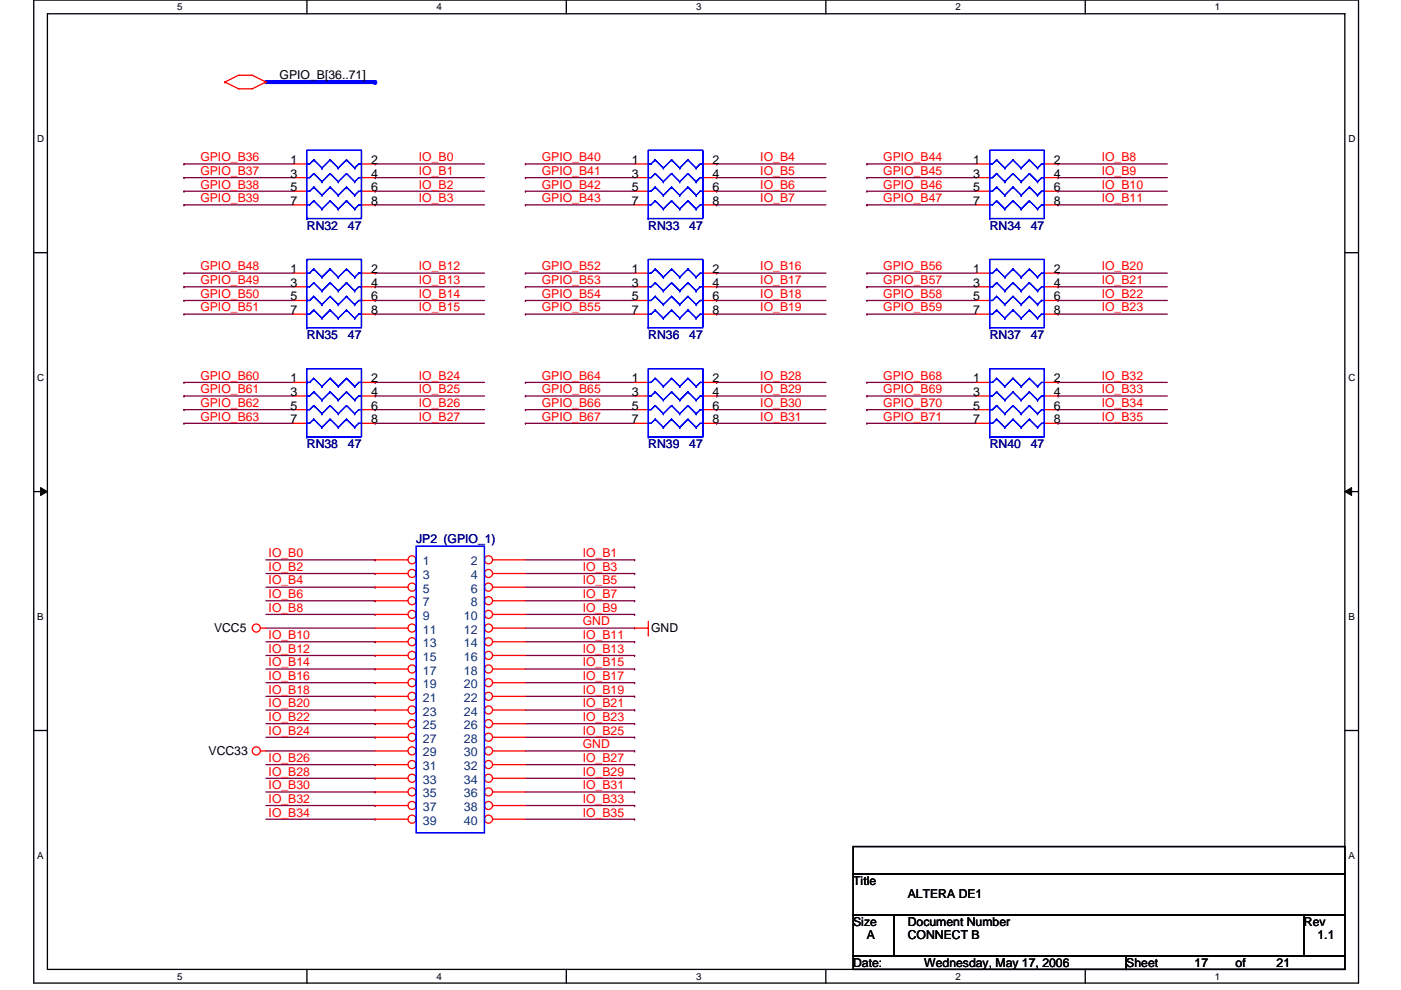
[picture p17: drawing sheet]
<svg xmlns="http://www.w3.org/2000/svg" width="297mm" height="210mm" viewBox="0 0 297 210" stroke-linecap="round" stroke-linejoin="round" font-family="sans-serif">
<defs><g id="words">
<g font-size="2.6">
<text x="59.3" y="16.8">GPIO_B[36..71]</text>
<text x="61.6" y="34.8">1</text>
<text x="78.7" y="34.8">2</text>
<text x="134" y="34.8">1</text>
<text x="151.1" y="34.8">2</text>
<text x="206.4" y="34.8">1</text>
<text x="223.5" y="34.8">2</text>
<text x="61.6" y="37.7">3</text>
<text x="61.6" y="40.5">5</text>
<text x="78.7" y="40.5">6</text>
<text x="78.7" y="37.7">4</text>
<text x="134" y="37.7">3</text>
<text x="134" y="40.5">5</text>
<text x="151.1" y="40.5">6</text>
<text x="151.1" y="37.7">4</text>
<text x="206.4" y="37.7">3</text>
<text x="206.4" y="40.5">5</text>
<text x="223.5" y="40.5">6</text>
<text x="223.5" y="37.7">4</text>
<text x="61.6" y="43.4">7</text>
<text x="78.7" y="43.4">8</text>
<text x="134" y="43.4">7</text>
<text x="151.1" y="43.4">8</text>
<text x="206.4" y="43.4">7</text>
<text x="223.5" y="43.4">8</text>
<text x="61.6" y="57.9">1</text>
<text x="78.7" y="57.9">2</text>
<text x="134" y="57.9">1</text>
<text x="151.1" y="57.9">2</text>
<text x="206.4" y="57.9">1</text>
<text x="223.5" y="57.9">2</text>
<text x="61.6" y="60.8">3</text>
<text x="61.6" y="63.7">5</text>
<text x="78.7" y="63.7">6</text>
<text x="78.7" y="60.8">4</text>
<text x="134" y="60.8">3</text>
<text x="134" y="63.7">5</text>
<text x="151.1" y="63.7">6</text>
<text x="151.1" y="60.8">4</text>
<text x="206.4" y="60.8">3</text>
<text x="206.4" y="63.7">5</text>
<text x="223.5" y="63.7">6</text>
<text x="223.5" y="60.8">4</text>
<text x="61.6" y="66.6">7</text>
<text x="78.7" y="66.6">8</text>
<text x="134" y="66.6">7</text>
<text x="151.1" y="66.6">8</text>
<text x="206.4" y="66.6">7</text>
<text x="223.5" y="66.6">8</text>
<text x="61.6" y="81.1">1</text>
<text x="61.6" y="84">3</text>
<text x="78.7" y="84">4</text>
<text x="78.7" y="81.1">2</text>
<text x="134" y="81.1">1</text>
<text x="134" y="84">3</text>
<text x="151.1" y="84">4</text>
<text x="151.1" y="81.1">2</text>
<text x="206.4" y="81.1">1</text>
<text x="206.4" y="84">3</text>
<text x="223.5" y="84">4</text>
<text x="223.5" y="81.1">2</text>
<text x="61.6" y="86.9">5</text>
<text x="61.6" y="89.8">7</text>
<text x="78.7" y="89.8">8</text>
<text x="78.7" y="86.9">6</text>
<text x="134" y="86.9">5</text>
<text x="134" y="89.8">7</text>
<text x="151.1" y="89.8">8</text>
<text x="151.1" y="86.9">6</text>
<text x="206.4" y="86.9">5</text>
<text x="206.4" y="89.8">7</text>
<text x="223.5" y="89.8">8</text>
<text x="223.5" y="86.9">6</text>
<text x="45.4" y="134.1">VCC5</text>
<text x="138" y="134.1">GND</text>
<text x="44.2" y="160.2">VCC33</text>
<text x="180.9" y="187.7">Title</text>
<text x="192.5" y="190.6">ALTERA DE1</text>
<text x="180.9" y="196.4">Size</text>
<text x="192.5" y="196.4">Document Number</text>
<text x="276.5" y="196.4">Rev</text>
<text x="183.8" y="199.3">A</text>
<text x="192.5" y="199.3">CONNECT B</text>
<text x="279.3" y="199.3">1.1</text>
<text x="180.9" y="205">Date:</text>
<text x="196" y="205">Wednesday, May 17, 2006</text>
<text x="238.8" y="205">Sheet</text>
<text x="253.3" y="205">17</text>
<text x="262" y="205">of</text>
<text x="270.7" y="205">21</text>
</g>
<g font-size="2.6" fill="#f00">
<text x="42.5" y="34.2">GPIO_B36</text>
<text x="88.8" y="34.2">IO_B0</text>
<text x="114.9" y="34.2">GPIO_B40</text>
<text x="161.2" y="34.2">IO_B4</text>
<text x="187.3" y="34.2">GPIO_B44</text>
<text x="233.6" y="34.2">IO_B8</text>
<text x="42.5" y="40">GPIO_B38</text>
<text x="42.5" y="37.1">GPIO_B37</text>
<text x="88.8" y="37.1">IO_B1</text>
<text x="88.8" y="40">IO_B2</text>
<text x="114.9" y="37.1">GPIO_B41</text>
<text x="114.9" y="40">GPIO_B42</text>
<text x="161.2" y="40">IO_B6</text>
<text x="161.2" y="37.1">IO_B5</text>
<text x="187.3" y="37.1">GPIO_B45</text>
<text x="187.3" y="40">GPIO_B46</text>
<text x="233.6" y="37.1">IO_B9</text>
<text x="233.6" y="40">IO_B10</text>
<text x="42.5" y="42.9">GPIO_B39</text>
<text x="88.8" y="42.9">IO_B3</text>
<text x="114.9" y="42.9">GPIO_B43</text>
<text x="161.2" y="42.9">IO_B7</text>
<text x="187.3" y="42.9">GPIO_B47</text>
<text x="233.6" y="42.9">IO_B11</text>
<text x="42.5" y="57.4">GPIO_B48</text>
<text x="88.8" y="57.4">IO_B12</text>
<text x="114.9" y="57.4">GPIO_B52</text>
<text x="161.2" y="57.4">IO_B16</text>
<text x="187.3" y="57.4">GPIO_B56</text>
<text x="233.6" y="57.4">IO_B20</text>
<text x="42.5" y="60.3">GPIO_B49</text>
<text x="42.5" y="63.2">GPIO_B50</text>
<text x="88.8" y="63.2">IO_B14</text>
<text x="88.8" y="60.3">IO_B13</text>
<text x="114.9" y="60.3">GPIO_B53</text>
<text x="114.9" y="63.2">GPIO_B54</text>
<text x="161.2" y="63.2">IO_B18</text>
<text x="161.2" y="60.3">IO_B17</text>
<text x="187.3" y="63.2">GPIO_B58</text>
<text x="187.3" y="60.3">GPIO_B57</text>
<text x="233.6" y="63.2">IO_B22</text>
<text x="233.6" y="60.3">IO_B21</text>
<text x="42.5" y="66.1">GPIO_B51</text>
<text x="88.8" y="66.1">IO_B15</text>
<text x="114.9" y="66.1">GPIO_B55</text>
<text x="161.2" y="66.1">IO_B19</text>
<text x="187.3" y="66.1">GPIO_B59</text>
<text x="233.6" y="66.1">IO_B23</text>
<text x="42.5" y="80.5">GPIO_B60</text>
<text x="42.5" y="83.4">GPIO_B61</text>
<text x="88.8" y="80.5">IO_B24</text>
<text x="88.8" y="83.4">IO_B25</text>
<text x="114.9" y="80.5">GPIO_B64</text>
<text x="114.9" y="83.4">GPIO_B65</text>
<text x="161.2" y="80.5">IO_B28</text>
<text x="161.2" y="83.4">IO_B29</text>
<text x="187.3" y="83.4">GPIO_B69</text>
<text x="187.3" y="80.5">GPIO_B68</text>
<text x="233.6" y="80.5">IO_B32</text>
<text x="233.6" y="83.4">IO_B33</text>
<text x="42.5" y="89.2">GPIO_B63</text>
<text x="42.5" y="86.3">GPIO_B62</text>
<text x="88.8" y="89.2">IO_B27</text>
<text x="88.8" y="86.3">IO_B26</text>
<text x="114.9" y="89.2">GPIO_B67</text>
<text x="114.9" y="86.3">GPIO_B66</text>
<text x="161.2" y="89.2">IO_B31</text>
<text x="161.2" y="86.3">IO_B30</text>
<text x="187.3" y="89.2">GPIO_B71</text>
<text x="187.3" y="86.3">GPIO_B70</text>
<text x="233.6" y="89.2">IO_B35</text>
<text x="233.6" y="86.3">IO_B34</text>
<text x="57" y="118.2">IO_B0</text>
<text x="123.5" y="118.2">IO_B1</text>
<text x="57" y="121.1">IO_B2</text>
<text x="57" y="124">IO_B4</text>
<text x="123.5" y="124">IO_B5</text>
<text x="123.5" y="121.1">IO_B3</text>
<text x="57" y="129.8">IO_B8</text>
<text x="57" y="126.9">IO_B6</text>
<text x="123.5" y="126.9">IO_B7</text>
<text x="123.5" y="129.8">IO_B9</text>
<text x="57" y="135.6">IO_B10</text>
<text x="123.5" y="135.6">IO_B11</text>
<text x="123.5" y="132.7">GND</text>
<text x="57" y="138.5">IO_B12</text>
<text x="57" y="141.3">IO_B14</text>
<text x="123.5" y="141.3">IO_B15</text>
<text x="123.5" y="138.5">IO_B13</text>
<text x="57" y="144.2">IO_B16</text>
<text x="57" y="147.1">IO_B18</text>
<text x="123.5" y="147.1">IO_B19</text>
<text x="123.5" y="144.2">IO_B17</text>
<text x="57" y="155.8">IO_B24</text>
<text x="57" y="152.9">IO_B22</text>
<text x="57" y="150">IO_B20</text>
<text x="123.5" y="152.9">IO_B23</text>
<text x="123.5" y="150">IO_B21</text>
<text x="123.5" y="155.8">IO_B25</text>
<text x="57" y="161.6">IO_B26</text>
<text x="123.5" y="158.7">GND</text>
<text x="123.5" y="161.6">IO_B27</text>
<text x="57" y="167.4">IO_B30</text>
<text x="57" y="164.5">IO_B28</text>
<text x="123.5" y="164.5">IO_B29</text>
<text x="123.5" y="167.4">IO_B31</text>
<text x="57" y="170.3">IO_B32</text>
<text x="57" y="173.2">IO_B34</text>
<text x="123.5" y="173.2">IO_B35</text>
<text x="123.5" y="170.3">IO_B33</text>
</g>
<g font-size="2.6" fill="#000080">
<text x="65.1" y="48.7">RN32</text>
<text x="73.8" y="48.7">47</text>
<text x="137.5" y="48.7">RN33</text>
<text x="146.2" y="48.7">47</text>
<text x="209.8" y="48.7">RN34</text>
<text x="218.5" y="48.7">47</text>
<text x="65.1" y="71.8">RN35</text>
<text x="73.8" y="71.8">47</text>
<text x="137.5" y="71.8">RN36</text>
<text x="146.2" y="71.8">47</text>
<text x="209.8" y="71.8">RN37</text>
<text x="218.5" y="71.8">47</text>
<text x="65.1" y="95">RN38</text>
<text x="73.8" y="95">47</text>
<text x="137.5" y="95">RN39</text>
<text x="146.2" y="95">47</text>
<text x="209.8" y="95">RN40</text>
<text x="218.5" y="95">47</text>
<text x="88.2" y="115.3">JP2 (GPIO_1)</text>
</g>
<g font-size="2.6" fill="#004080">
<text x="89.7" y="119.9">1</text>
<text x="99.8" y="119.9">2</text>
<text x="89.7" y="122.8">3</text>
<text x="89.7" y="125.7">5</text>
<text x="99.8" y="122.8">4</text>
<text x="99.8" y="125.7">6</text>
<text x="89.7" y="128.6">7</text>
<text x="89.7" y="131.5">9</text>
<text x="98.4" y="131.5">10</text>
<text x="99.8" y="128.6">8</text>
<text x="89.7" y="134.4">11</text>
<text x="89.7" y="137.3">13</text>
<text x="98.4" y="134.4">12</text>
<text x="98.4" y="137.3">14</text>
<text x="89.7" y="140.2">15</text>
<text x="89.7" y="143.1">17</text>
<text x="98.4" y="140.2">16</text>
<text x="98.4" y="143.1">18</text>
<text x="89.7" y="146">19</text>
<text x="89.7" y="148.9">21</text>
<text x="98.4" y="146">20</text>
<text x="98.4" y="148.9">22</text>
<text x="89.7" y="151.8">23</text>
<text x="89.7" y="154.7">25</text>
<text x="98.4" y="151.8">24</text>
<text x="98.4" y="154.7">26</text>
<text x="89.7" y="157.5">27</text>
<text x="89.7" y="160.4">29</text>
<text x="98.4" y="157.5">28</text>
<text x="98.4" y="160.4">30</text>
<text x="89.7" y="163.3">31</text>
<text x="89.7" y="166.2">33</text>
<text x="98.4" y="163.3">32</text>
<text x="98.4" y="166.2">34</text>
<text x="89.7" y="169.1">35</text>
<text x="89.7" y="172">37</text>
<text x="98.4" y="169.1">36</text>
<text x="98.4" y="172">38</text>
<text x="89.7" y="174.9">39</text>
<text x="98.4" y="174.9">40</text>
</g>
<g font-size="2.1">
<text x="37.5" y="2.2">5</text>
<text x="92.6" y="2.2">4</text>
<text x="147.6" y="2.2">3</text>
<text x="202.6" y="2.2">2</text>
<text x="257.6" y="2.2">1</text>
<text x="7.9" y="30.1">D</text>
<text x="285.9" y="30.1">D</text>
<text x="7.9" y="80.8">C</text>
<text x="285.9" y="80.8">C</text>
<text x="7.9" y="131.4">B</text>
<text x="285.9" y="131.4">B</text>
<text x="7.9" y="182.1">A</text>
<text x="285.9" y="182.1">A</text>
<text x="37.5" y="207.8">5</text>
<text x="92.6" y="207.8">4</text>
<text x="147.6" y="207.8">3</text>
<text x="202.6" y="207.8">2</text>
<text x="257.6" y="207.8">1</text>
</g>
</g></defs>
<path d="M7.2 0h280.8v208.5h-280.8zM10.1 2.9h275v202.7h-275z" fill="none" stroke="#000" stroke-width=".28"/>
<g fill="#fff">
<path d="M37.5 .3h1.2v2.3h-1.2z"/>
<path d="M37.5 205.9h1.2v2.3h-1.2z"/>
</g>
<path d="M65.1 0v2.9M65.1 205.6v2.9" fill="none" stroke="#000" stroke-width=".28"/>
<g fill="#fff">
<path d="M92.6 .3h1.1v2.3h-1.1z"/>
<path d="M92.6 205.9h1.1v2.3h-1.1z"/>
</g>
<path d="M120.1 0v2.9M120.1 205.6v2.9" fill="none" stroke="#000" stroke-width=".28"/>
<g fill="#fff">
<path d="M147.6 .3h1.1v2.3h-1.1z"/>
<path d="M147.6 205.9h1.1v2.3h-1.1z"/>
</g>
<path d="M175.1 0v2.9M175.1 205.6v2.9" fill="none" stroke="#000" stroke-width=".28"/>
<g fill="#fff">
<path d="M202.6 .3h1.1v2.3h-1.1z"/>
<path d="M202.6 205.9h1.1v2.3h-1.1z"/>
</g>
<path d="M230.1 0v2.9M230.1 205.6v2.9" fill="none" stroke="#000" stroke-width=".28"/>
<g fill="#fff">
<path d="M257.6 .3h1.2v2.3h-1.2z"/>
<path d="M257.6 205.9h1.2v2.3h-1.2z"/>
<path d="M7.9 28.3h1.5v2.3h-1.5z"/>
<path d="M285.9 28.3h1.5v2.3h-1.5z"/>
<path d="M7.9 78.9h1.5v2.3h-1.5z"/>
<path d="M285.9 78.9h1.5v2.3h-1.5z"/>
</g>
<path d="M7.2 53.6h2.9M285.1 53.6h2.9" fill="none" stroke="#000" stroke-width=".28"/>
<g fill="#fff">
<path d="M7.9 129.6h1.4v2.3h-1.4z"/>
<path d="M285.9 129.6h1.3v2.3h-1.3z"/>
</g>
<path d="M7.2 104.3h2.9M285.1 104.3h2.9" fill="none" stroke="#000" stroke-width=".28"/>
<path d="M8.6 103.4l1.5 .9-1.5 .8zM285.1 104.3l1.5-.9v1.7z" fill="#000" stroke="#000" stroke-width=".21"/>
<g fill="#fff">
<path d="M7.9 180.3h1.4v2.3h-1.4z"/>
<path d="M285.9 180.3h1.4v2.3h-1.4z"/>
</g>
<path d="M7.2 154.9h2.9M285.1 154.9h2.9M180.9 179.6h104.2v5.7h-104.2zM180.9 185.3h104.2v8.7h-104.2zM180.9 194h8.7v8.7h-8.7zM189.6 194h86.9v8.7h-86.9zM276.5 194h8.6v8.7h-8.6zM180.9 202.7h57.9v2.9h-57.9zM238.8 202.7h46.3v2.9h-46.3z" fill="none" stroke="#000" stroke-width=".28"/>
<path d="M56.4 17.4h23.1M79.5 17.4h.1" fill="none" stroke="#00f" stroke-width=".87"/>
<g fill="none" stroke="#800040" stroke-width=".28">
<path d="M39 37.7h.1M39 34.8h.1M39 37.7h23.2M39 34.8h23.2M79.5 37.7h.1M79.5 34.8h.1M79.5 37.7h23.2M79.5 34.8h23.2M111.4 34.8h.1M111.4 37.7h.1M111.4 37.7h23.2M111.4 34.8h23.2"/>
<path d="M151.9 34.8h.1M151.9 37.7h.1M151.9 37.7h23.2M151.9 34.8h23.2M183.8 37.7h.1M183.8 34.8h.1M183.8 37.7h23.1M183.8 34.8h23.1M224.3 37.7h.1M224.3 34.8h.1M224.3 37.7h23.2M224.3 34.8h23.2"/>
<path d="M39 57.9h.1M39 43.5h.1M39 40.6h.1M39 43.5h23.2M39 40.6h23.2M39 57.9h23.2M79.5 57.9h.1M79.5 40.6h.1M79.5 43.5h.1M79.5 43.5h23.2M79.5 40.6h23.2M79.5 57.9h23.2"/>
<path d="M111.4 57.9h.1M111.4 43.5h.1M111.4 40.6h.1M111.4 43.5h23.2M111.4 40.6h23.2M111.4 57.9h23.2M151.9 57.9h.1M151.9 40.6h.1M151.9 43.5h.1M151.9 43.5h23.2M151.9 40.6h23.2M151.9 57.9h23.2"/>
<path d="M183.8 43.5h.1M183.8 40.6h.1M183.8 57.9h.1M183.8 43.5h23.1M183.8 40.6h23.1M183.8 57.9h23.1M224.3 43.5h.1M224.3 40.6h.1M224.3 57.9h.1M224.3 43.5h23.2M224.3 40.6h23.2M224.3 57.9h23.2"/>
<path d="M39 60.8h.1M39 63.7h.1M39 66.6h.1M39 63.7h23.2M39 60.8h23.2M39 66.6h23.2M79.5 63.7h.1M79.5 66.6h.1M79.5 60.8h.1M79.5 63.7h23.2M79.5 60.8h23.2M79.5 66.6h23.2"/>
<path d="M111.4 60.8h.1M111.4 63.7h.1M111.4 66.6h.1M111.4 63.7h23.2M111.4 60.8h23.2M111.4 66.6h23.2M151.9 66.6h.1M151.9 63.7h.1M151.9 60.8h.1M151.9 63.7h23.2M151.9 60.8h23.2M151.9 66.6h23.2"/>
<path d="M183.8 63.7h.1M183.8 60.8h.1M183.8 66.6h.1M183.8 63.7h23.1M183.8 60.8h23.1M183.8 66.6h23.1M224.3 63.7h.1M224.3 66.6h.1M224.3 60.8h.1M224.3 63.7h23.2M224.3 60.8h23.2M224.3 66.6h23.2"/>
<path d="M39 89.8h.1M39 81.1h.1M39 84h.1M39 86.9h.1M39 81.1h23.2M39 89.8h23.2M39 86.9h23.2M39 84h23.2M79.5 89.8h.1M79.5 86.9h.1M79.5 81.1h.1M79.5 84h.1"/>
<path d="M79.5 81.1h23.2M79.5 89.8h23.2M79.5 86.9h23.2M79.5 84h23.2M111.4 89.8h.1M111.4 86.9h.1M111.4 81.1h.1M111.4 84h.1M111.4 81.1h23.2M111.4 89.8h23.2M111.4 86.9h23.2M111.4 84h23.2"/>
<path d="M151.9 81.1h.1M151.9 89.8h.1M151.9 86.9h.1M151.9 84h.1M151.9 81.1h23.2M151.9 89.8h23.2M151.9 86.9h23.2M151.9 84h23.2M183.8 84h.1M183.8 81.1h.1M183.8 89.8h.1M183.8 86.9h.1"/>
<path d="M183.8 81.1h23.1M183.8 89.8h23.1M183.8 86.9h23.1M183.8 84h23.1M224.3 89.8h.1M224.3 81.1h.1M224.3 84h.1M224.3 86.9h.1M224.3 81.1h23.2M224.3 89.8h23.2M224.3 86.9h23.2M224.3 84h23.2"/>
<path d="M56.4 118.7h23.1M79.5 118.7h.1M111.4 118.7h23.2M134.6 118.7h.1M56.4 133.2h23.1M56.4 130.3h23.1M56.4 139h23.1M56.4 136.1h23.1M56.4 121.6h23.1M56.4 124.5h23.1M56.4 127.4h23.1M79.5 130.3h.1"/>
<path d="M79.5 139h.1M79.5 136.1h.1M79.5 121.6h.1M79.5 124.5h.1M79.5 127.4h.1M111.4 130.3h23.2M111.4 139h23.2M111.4 136.1h23.2M111.4 121.6h23.2M111.4 124.5h23.2M111.4 127.4h23.2M111.4 133.2h23.2"/>
<path d="M134.6 127.4h.1M134.6 124.5h.1M134.6 136.1h.1M134.6 139h.1M134.6 133.2h.1M134.6 130.3h.1M134.6 121.6h.1M56.4 159.3h23.1M56.4 156.4h23.1M56.4 153.5h23.1M56.4 150.6h23.1M56.4 144.8h23.1"/>
<path d="M56.4 147.7h23.1M56.4 141.9h23.1M79.5 156.4h.1M79.5 153.5h.1M79.5 150.6h.1M79.5 144.8h.1M79.5 147.7h.1M79.5 141.9h.1M111.4 156.4h23.2M111.4 153.5h23.2M111.4 150.6h23.2M111.4 144.8h23.2"/>
<path d="M111.4 147.7h23.2M111.4 141.9h23.2M111.4 159.3h23.2M134.6 141.9h.1M134.6 147.7h.1M134.6 153.5h.1M134.6 150.6h.1M134.6 159.3h.1M134.6 156.4h.1M134.6 144.8h.1M56.4 162.2h23.1M56.4 168h23.1"/>
<path d="M56.4 170.9h23.1M56.4 173.8h23.1M56.4 165.1h23.1M79.5 162.2h.1M79.5 168h.1M79.5 170.9h.1M79.5 173.8h.1M79.5 165.1h.1M111.4 162.2h23.2M111.4 168h23.2M111.4 170.9h23.2M111.4 173.8h23.2"/>
<path d="M111.4 165.1h23.2M134.6 165.1h.1M134.6 173.8h.1M134.6 170.9h.1M134.6 168h.1M134.6 162.2h.1"/>
</g>
<g fill="none" stroke="#f00" stroke-width=".28">
<path d="M47.7 17.4l2.9-1.4h2.9l2.9 1.4M47.7 17.4l2.9 1.4h2.9l2.9-1.4M47.7 17.4h.1M56.4 17.4h.1M62.2 34.8h2.9M62.2 37.7h2.9M76.6 34.8h2.9M76.6 37.7h2.9M206.9 34.8h2.9M206.9 37.7h2.9M221.4 34.8h2.9M221.4 37.7h2.9"/>
<path d="M62.2 40.6h2.9M62.2 43.5h2.9M76.6 40.6h2.9M76.6 43.5h2.9M134.6 57.9h2.9M149 57.9h2.9M206.9 40.6h2.9M206.9 43.5h2.9M206.9 57.9h2.9M221.4 40.6h2.9M221.4 43.5h2.9M221.4 57.9h2.9"/>
<path d="M134.6 60.8h2.9M134.6 63.7h2.9M134.6 66.6h2.9M149 60.8h2.9M149 63.7h2.9M149 66.6h2.9M206.9 60.8h2.9M206.9 63.7h2.9M206.9 66.6h2.9M221.4 60.8h2.9M221.4 63.7h2.9M221.4 66.6h2.9"/>
<path d="M134.6 81.1h2.9M134.6 84h2.9M134.6 86.9h2.9M134.6 89.8h2.9M149 81.1h2.9M149 84h2.9M149 86.9h2.9M149 89.8h2.9M206.9 81.1h2.9M206.9 84h2.9M206.9 86.9h2.9M206.9 89.8h2.9"/>
<path d="M221.4 81.1h2.9M221.4 84h2.9M221.4 86.9h2.9M221.4 89.8h2.9M55.2 133.2h1.2M134.6 133.2h2.9M137.5 134.7h.1M137.5 131.8v2.9M55.2 159.3h1.2"/>
<circle cx="54.3" cy="133.2" r=".86"/>
<circle cx="54.3" cy="159.3" r=".86"/>
</g>
<g fill="none" stroke="#00f" stroke-width=".28">
<path d="M65.1 31.9h11.5v14.5h-11.5zM66.5 33.9l-.8 .9h-.6M66.5 33.9h.1M66.5 36.8h.1M66.5 36.8l-.8 .9h-.6M66.5 39.7l-.8 .9h-.6M66.5 39.7h.1M66.5 33.9l1.8 1.7M66.5 36.8l1.8 1.7M66.5 39.7l1.8 1.7M68.3 35.6h.1M68.3 38.5h.1"/>
<path d="M70 33.9h.1M70 36.8h.1M70 39.7h.1M70 33.9l-1.7 1.7M70 33.9l1.7 1.7M70 36.8l1.7 1.7M70 36.8l-1.7 1.7M70 39.7l-1.7 1.7M70 39.7l1.7 1.7M71.7 35.6h.1M71.7 38.5h.1M73.5 33.9h.1"/>
<path d="M73.5 36.8h.1M73.5 39.7h.1M73.5 33.9l-1.8 1.7M73.5 33.9l1.7 1.7M73.5 36.8l1.7 1.7M73.5 36.8l-1.8 1.7M73.5 39.7l-1.8 1.7M73.5 39.7l1.7 1.7M75.2 35.6h.1M75.2 38.5h.1M76.6 34.8h-.5l-.9 .8M76.6 37.7h-.5l-.9 .8"/>
<path d="M209.8 31.9h11.6v14.5h-11.6zM211.3 33.9l-.9 .9h-.6M211.3 33.9h.1M211.3 36.8h.1M211.3 36.8l-.9 .9h-.6M211.3 39.7l-.9 .9h-.6M211.3 39.7h.1M211.3 33.9l1.7 1.7M211.3 36.8l1.7 1.7M211.3 39.7l1.7 1.7M213 35.6h.1M213 38.5h.1"/>
<path d="M214.8 33.9h.1M214.8 36.8h.1M214.8 39.7h.1M214.8 33.9l-1.8 1.7M214.8 33.9l1.7 1.7M214.8 36.8l1.7 1.7M214.8 36.8l-1.8 1.7M214.8 39.7l-1.8 1.7M214.8 39.7l1.7 1.7M216.5 35.6h.1M216.5 38.5h.1M218.2 33.9h.1"/>
<path d="M218.2 36.8h.1M218.2 39.7h.1M218.2 33.9l-1.7 1.7M218.2 33.9l1.8 1.7M218.2 36.8l1.8 1.7M218.2 36.8l-1.7 1.7M218.2 39.7l-1.7 1.7M218.2 39.7l1.8 1.7M220 35.6h.1M220 38.5h.1M221.4 34.8h-.6l-.8 .8M221.4 37.7h-.6l-.8 .8"/>
<path d="M65.1 46.4h.1M66.5 42.6h.1M66.5 42.6l-.8 .9h-.6M66.5 42.6l1.8 1.7M68.3 41.4h.1M68.3 44.3h.1M70 42.6h.1M70 42.6l1.7 1.7M70 42.6l-1.7 1.7M71.7 41.4h.1M71.7 44.3h.1M73.5 42.6h.1"/>
<path d="M73.5 42.6l1.7 1.7M73.5 42.6l-1.8 1.7M75.2 41.4h.1M75.2 44.3h.1M76.6 40.6h-.5l-.9 .8M76.6 43.5h-.5l-.9 .8M137.5 55h11.5v14.5h-11.5zM138.9 57.1l-.9 .8h-.5M138.9 57.1h.1M138.9 60h.1M138.9 60l-.9 .8h-.5M138.9 57.1l1.7 1.7"/>
<path d="M138.9 60l1.7 1.7M140.6 58.8h.1M142.4 57.1h.1M142.4 60h.1M142.4 57.1l-1.8 1.7M142.4 57.1l1.7 1.7M142.4 60l1.7 1.7M142.4 60l-1.8 1.7M144.1 58.8h.1M145.9 57.1h.1M145.9 60h.1M145.9 57.1l-1.8 1.7"/>
<path d="M145.9 57.1l1.7 1.7M145.9 60l1.7 1.7M145.9 60l-1.8 1.7M147.6 58.8h.1M149 57.9h-.5l-.9 .9M209.8 55h11.6v14.5h-11.6zM209.8 46.4h.1M211.3 57.1l-.9 .8h-.6M211.3 57.1h.1M211.3 60h.1M211.3 60l-.9 .8h-.6M211.3 42.6h.1"/>
<path d="M211.3 42.6l-.9 .9h-.6M211.3 57.1l1.7 1.7M211.3 60l1.7 1.7M211.3 42.6l1.7 1.7M213 58.8h.1M213 41.4h.1M213 44.3h.1M214.8 57.1h.1M214.8 60h.1M214.8 42.6h.1M214.8 57.1l-1.8 1.7M214.8 57.1l1.7 1.7"/>
<path d="M214.8 60l1.7 1.7M214.8 60l-1.8 1.7M214.8 42.6l1.7 1.7M214.8 42.6l-1.8 1.7M216.5 58.8h.1M216.5 41.4h.1M216.5 44.3h.1M218.2 57.1h.1M218.2 60h.1M218.2 42.6h.1M218.2 57.1l-1.7 1.7M218.2 57.1l1.8 1.7"/>
<path d="M218.2 60l1.8 1.7M218.2 60l-1.7 1.7M218.2 42.6l1.8 1.7M218.2 42.6l-1.7 1.7M220 58.8h.1M220 41.4h.1M220 44.3h.1M221.4 57.9h-.6l-.8 .9M221.4 40.6h-.6l-.8 .8M221.4 43.5h-.6l-.8 .8M137.5 78.2h11.5v14.5h-11.5zM137.5 69.5h.1"/>
<path d="M138.9 62.9l-.9 .8h-.5M138.9 62.9h.1M138.9 65.8h.1M138.9 65.8l-.9 .8h-.5M138.9 62.9l1.7 1.7M138.9 65.8l1.7 1.7M140.6 61.7h.1M140.6 64.6h.1M140.6 67.5h.1M142.4 62.9h.1M142.4 65.8h.1M142.4 62.9l-1.8 1.7"/>
<path d="M142.4 62.9l1.7 1.7M142.4 65.8l1.7 1.7M142.4 65.8l-1.8 1.7M144.1 61.7h.1M144.1 64.6h.1M144.1 67.5h.1M145.9 62.9h.1M145.9 65.8h.1M145.9 62.9l-1.8 1.7M145.9 62.9l1.7 1.7M145.9 65.8l1.7 1.7M145.9 65.8l-1.8 1.7"/>
<path d="M147.6 61.7h.1M147.6 64.6h.1M147.6 67.5h.1M149 60.8h-.5l-.9 .9M149 63.7h-.5l-.9 .9M149 66.6h-.5l-.9 .9M209.8 69.5h.1M209.8 78.2h11.6v14.5h-11.6zM211.3 62.9l-.9 .8h-.6M211.3 62.9h.1M211.3 65.8h.1M211.3 65.8l-.9 .8h-.6"/>
<path d="M211.3 62.9l1.7 1.7M211.3 65.8l1.7 1.7M213 61.7h.1M213 64.6h.1M213 67.5h.1M214.8 62.9h.1M214.8 65.8h.1M214.8 62.9l-1.8 1.7M214.8 62.9l1.7 1.7M214.8 65.8l1.7 1.7M214.8 65.8l-1.8 1.7M216.5 61.7h.1"/>
<path d="M216.5 64.6h.1M216.5 67.5h.1M218.2 62.9h.1M218.2 65.8h.1M218.2 62.9l-1.7 1.7M218.2 62.9l1.8 1.7M218.2 65.8l1.8 1.7M218.2 65.8l-1.7 1.7M220 61.7h.1M220 64.6h.1M220 67.5h.1M221.4 60.8h-.6l-.8 .9"/>
<path d="M221.4 63.7h-.6l-.8 .9M221.4 66.6h-.6l-.8 .9M137.5 92.7h.1M138.9 80.2l-.9 .9h-.5M138.9 80.2h.1M138.9 83.1h.1M138.9 83.1l-.9 .9h-.5M138.9 86l-.9 .9h-.5M138.9 86h.1M138.9 88.9h.1M138.9 88.9l-.9 .9h-.5M138.9 80.2l1.7 1.8"/>
<path d="M138.9 83.1l1.7 1.8M138.9 86l1.7 1.8M138.9 88.9l1.7 1.8M140.6 82h.1M140.6 84.9h.1M140.6 87.8h.1M140.6 90.7h.1M142.4 80.2h.1M142.4 83.1h.1M142.4 86h.1M142.4 88.9h.1M142.4 80.2l-1.8 1.8"/>
<path d="M142.4 80.2l1.7 1.8M142.4 83.1l1.7 1.8M142.4 83.1l-1.8 1.8M142.4 86l-1.8 1.8M142.4 86l1.7 1.8M142.4 88.9l1.7 1.8M142.4 88.9l-1.8 1.8M144.1 82h.1M144.1 84.9h.1M144.1 87.8h.1M144.1 90.7h.1M145.9 80.2h.1"/>
<path d="M145.9 83.1h.1M145.9 86h.1M145.9 88.9h.1M145.9 80.2l-1.8 1.8M145.9 80.2l1.7 1.8M145.9 83.1l1.7 1.8M145.9 83.1l-1.8 1.8M145.9 86l-1.8 1.8M145.9 86l1.7 1.8M145.9 88.9l1.7 1.8M145.9 88.9l-1.8 1.8M147.6 82h.1"/>
<path d="M147.6 84.9h.1M147.6 87.8h.1M147.6 90.7h.1M149 81.1h-.5l-.9 .9M149 84h-.5l-.9 .9M149 86.9h-.5l-.9 .9M149 89.8h-.5l-.9 .9M209.8 92.7h.1M211.3 80.2l-.9 .9h-.6M211.3 80.2h.1M211.3 83.1h.1M211.3 83.1l-.9 .9h-.6"/>
<path d="M211.3 86l-.9 .9h-.6M211.3 86h.1M211.3 88.9h.1M211.3 88.9l-.9 .9h-.6M211.3 80.2l1.7 1.8M211.3 83.1l1.7 1.8M211.3 86l1.7 1.8M211.3 88.9l1.7 1.8M213 82h.1M213 84.9h.1M213 87.8h.1M213 90.7h.1"/>
<path d="M214.8 80.2h.1M214.8 83.1h.1M214.8 86h.1M214.8 88.9h.1M214.8 80.2l-1.8 1.8M214.8 80.2l1.7 1.8M214.8 83.1l1.7 1.8M214.8 83.1l-1.8 1.8M214.8 86l-1.8 1.8M214.8 86l1.7 1.8M214.8 88.9l1.7 1.8M214.8 88.9l-1.8 1.8"/>
<path d="M216.5 82h.1M216.5 84.9h.1M216.5 87.8h.1M216.5 90.7h.1M218.2 80.2h.1M218.2 83.1h.1M218.2 86h.1M218.2 88.9h.1M218.2 80.2l-1.7 1.8M218.2 80.2l1.8 1.8M218.2 83.1l1.8 1.8M218.2 83.1l-1.7 1.8"/>
<path d="M218.2 86l-1.7 1.8M218.2 86l1.8 1.8M218.2 88.9l1.8 1.8M218.2 88.9l-1.7 1.8M220 82h.1M220 84.9h.1M220 87.8h.1M220 90.7h.1M221.4 81.1h-.6l-.8 .9M221.4 84h-.6l-.8 .9M221.4 86.9h-.6l-.8 .9M221.4 89.8h-.6l-.8 .9"/>
</g>
<circle cx="87.4" cy="118.7" r=".86" fill="#fff" stroke="#f00" stroke-width=".28"/>
<path d="M79.5 118.7h7" fill="none" stroke="#f00" stroke-width=".28"/>
<circle cx="103.6" cy="118.7" r=".86" fill="#fff" stroke="#f00" stroke-width=".28"/>
<path d="M104.5 118.7h6.9" fill="none" stroke="#f00" stroke-width=".28"/>
<circle cx="87.4" cy="121.6" r=".86" fill="#fff" stroke="#f00" stroke-width=".28"/>
<path d="M79.5 121.6h7" fill="none" stroke="#f00" stroke-width=".28"/>
<circle cx="103.6" cy="121.6" r=".86" fill="#fff" stroke="#f00" stroke-width=".28"/>
<path d="M104.5 121.6h6.9" fill="none" stroke="#f00" stroke-width=".28"/>
<circle cx="87.4" cy="124.5" r=".86" fill="#fff" stroke="#f00" stroke-width=".28"/>
<path d="M79.5 124.5h7" fill="none" stroke="#f00" stroke-width=".28"/>
<circle cx="103.6" cy="124.5" r=".86" fill="#fff" stroke="#f00" stroke-width=".28"/>
<path d="M104.5 124.5h6.9" fill="none" stroke="#f00" stroke-width=".28"/>
<circle cx="87.4" cy="127.4" r=".86" fill="#fff" stroke="#f00" stroke-width=".28"/>
<path d="M79.5 127.4h7" fill="none" stroke="#f00" stroke-width=".28"/>
<circle cx="103.6" cy="127.4" r=".86" fill="#fff" stroke="#f00" stroke-width=".28"/>
<path d="M104.5 127.4h6.9" fill="none" stroke="#f00" stroke-width=".28"/>
<circle cx="87.4" cy="130.3" r=".86" fill="#fff" stroke="#f00" stroke-width=".28"/>
<path d="M79.5 130.3h7" fill="none" stroke="#f00" stroke-width=".28"/>
<circle cx="103.6" cy="130.3" r=".86" fill="#fff" stroke="#f00" stroke-width=".28"/>
<path d="M104.5 130.3h6.9" fill="none" stroke="#f00" stroke-width=".28"/>
<circle cx="87.4" cy="133.2" r=".86" fill="#fff" stroke="#f00" stroke-width=".28"/>
<path d="M79.5 133.2h7" fill="none" stroke="#f00" stroke-width=".28"/>
<circle cx="103.6" cy="133.2" r=".86" fill="#fff" stroke="#f00" stroke-width=".28"/>
<path d="M104.5 133.2h6.9" fill="none" stroke="#f00" stroke-width=".28"/>
<circle cx="87.4" cy="136.1" r=".86" fill="#fff" stroke="#f00" stroke-width=".28"/>
<path d="M79.5 136.1h7" fill="none" stroke="#f00" stroke-width=".28"/>
<circle cx="103.6" cy="136.1" r=".86" fill="#fff" stroke="#f00" stroke-width=".28"/>
<path d="M104.5 136.1h6.9" fill="none" stroke="#f00" stroke-width=".28"/>
<circle cx="87.4" cy="139" r=".86" fill="#fff" stroke="#f00" stroke-width=".28"/>
<path d="M79.5 139h7" fill="none" stroke="#f00" stroke-width=".28"/>
<circle cx="103.6" cy="139" r=".86" fill="#fff" stroke="#f00" stroke-width=".28"/>
<path d="M104.5 139h6.9" fill="none" stroke="#f00" stroke-width=".28"/>
<circle cx="87.4" cy="141.9" r=".86" fill="#fff" stroke="#f00" stroke-width=".28"/>
<path d="M79.5 141.9h7" fill="none" stroke="#f00" stroke-width=".28"/>
<circle cx="103.6" cy="141.9" r=".86" fill="#fff" stroke="#f00" stroke-width=".28"/>
<path d="M104.5 141.9h6.9" fill="none" stroke="#f00" stroke-width=".28"/>
<circle cx="87.4" cy="144.8" r=".86" fill="#fff" stroke="#f00" stroke-width=".28"/>
<path d="M79.5 144.8h7" fill="none" stroke="#f00" stroke-width=".28"/>
<circle cx="103.6" cy="144.8" r=".86" fill="#fff" stroke="#f00" stroke-width=".28"/>
<path d="M104.5 144.8h6.9" fill="none" stroke="#f00" stroke-width=".28"/>
<circle cx="87.4" cy="147.7" r=".86" fill="#fff" stroke="#f00" stroke-width=".28"/>
<path d="M79.5 147.7h7" fill="none" stroke="#f00" stroke-width=".28"/>
<circle cx="103.6" cy="147.7" r=".86" fill="#fff" stroke="#f00" stroke-width=".28"/>
<path d="M104.5 147.7h6.9" fill="none" stroke="#f00" stroke-width=".28"/>
<circle cx="87.4" cy="150.6" r=".86" fill="#fff" stroke="#f00" stroke-width=".28"/>
<path d="M79.5 150.6h7" fill="none" stroke="#f00" stroke-width=".28"/>
<circle cx="103.6" cy="150.6" r=".86" fill="#fff" stroke="#f00" stroke-width=".28"/>
<path d="M104.5 150.6h6.9" fill="none" stroke="#f00" stroke-width=".28"/>
<circle cx="87.4" cy="153.5" r=".86" fill="#fff" stroke="#f00" stroke-width=".28"/>
<path d="M79.5 153.5h7" fill="none" stroke="#f00" stroke-width=".28"/>
<circle cx="103.6" cy="153.5" r=".86" fill="#fff" stroke="#f00" stroke-width=".28"/>
<path d="M104.5 153.5h6.9" fill="none" stroke="#f00" stroke-width=".28"/>
<circle cx="87.4" cy="156.4" r=".86" fill="#fff" stroke="#f00" stroke-width=".28"/>
<path d="M79.5 156.4h7" fill="none" stroke="#f00" stroke-width=".28"/>
<circle cx="103.6" cy="156.4" r=".86" fill="#fff" stroke="#f00" stroke-width=".28"/>
<path d="M104.5 156.4h6.9" fill="none" stroke="#f00" stroke-width=".28"/>
<circle cx="87.4" cy="159.3" r=".86" fill="#fff" stroke="#f00" stroke-width=".28"/>
<path d="M79.5 159.3h7" fill="none" stroke="#f00" stroke-width=".28"/>
<circle cx="103.6" cy="159.3" r=".86" fill="#fff" stroke="#f00" stroke-width=".28"/>
<path d="M104.5 159.3h6.9" fill="none" stroke="#f00" stroke-width=".28"/>
<circle cx="87.4" cy="162.2" r=".86" fill="#fff" stroke="#f00" stroke-width=".28"/>
<path d="M79.5 162.2h7" fill="none" stroke="#f00" stroke-width=".28"/>
<circle cx="103.6" cy="162.2" r=".86" fill="#fff" stroke="#f00" stroke-width=".28"/>
<path d="M104.5 162.2h6.9" fill="none" stroke="#f00" stroke-width=".28"/>
<circle cx="87.4" cy="165.1" r=".86" fill="#fff" stroke="#f00" stroke-width=".28"/>
<path d="M79.5 165.1h7" fill="none" stroke="#f00" stroke-width=".28"/>
<circle cx="103.6" cy="165.1" r=".86" fill="#fff" stroke="#f00" stroke-width=".28"/>
<path d="M104.5 165.1h6.9" fill="none" stroke="#f00" stroke-width=".28"/>
<circle cx="87.4" cy="168" r=".86" fill="#fff" stroke="#f00" stroke-width=".28"/>
<path d="M79.5 168h7" fill="none" stroke="#f00" stroke-width=".28"/>
<circle cx="103.6" cy="168" r=".86" fill="#fff" stroke="#f00" stroke-width=".28"/>
<path d="M104.5 168h6.9" fill="none" stroke="#f00" stroke-width=".28"/>
<circle cx="87.4" cy="170.8" r=".86" fill="#fff" stroke="#f00" stroke-width=".28"/>
<path d="M79.5 170.9h7" fill="none" stroke="#f00" stroke-width=".28"/>
<circle cx="103.6" cy="170.8" r=".86" fill="#fff" stroke="#f00" stroke-width=".28"/>
<path d="M104.5 170.9h6.9" fill="none" stroke="#f00" stroke-width=".28"/>
<circle cx="87.4" cy="173.7" r=".86" fill="#fff" stroke="#f00" stroke-width=".28"/>
<path d="M79.5 173.8h7" fill="none" stroke="#f00" stroke-width=".28"/>
<circle cx="103.6" cy="173.7" r=".86" fill="#fff" stroke="#f00" stroke-width=".28"/>
<g fill="none" stroke="#f00" stroke-width=".28">
<path d="M134.6 34.8h2.9M134.6 37.7h2.9M149 34.8h2.9M149 37.7h2.9M62.2 57.9h2.9M76.6 57.9h2.9M134.6 40.6h2.9M134.6 43.5h2.9M149 40.6h2.9M149 43.5h2.9M62.2 60.8h2.9M62.2 63.7h2.9"/>
<path d="M62.2 66.6h2.9M76.6 60.8h2.9M76.6 63.7h2.9M76.6 66.6h2.9M62.2 81.1h2.9M62.2 84h2.9M62.2 86.9h2.9M62.2 89.8h2.9M76.6 81.1h2.9M76.6 84h2.9M76.6 86.9h2.9M76.6 89.8h2.9"/>
<path d="M104.5 173.8h6.9"/>
</g>
<g fill="none" stroke="#00f" stroke-width=".28">
<path d="M137.5 31.9h11.5v14.5h-11.5zM138.9 33.9l-.9 .9h-.5M138.9 33.9h.1M138.9 36.8h.1M138.9 36.8l-.9 .9h-.5M138.9 39.7l-.9 .9h-.5M138.9 39.7h.1M138.9 33.9l1.7 1.7M138.9 36.8l1.7 1.7M138.9 39.7l1.7 1.7M140.6 35.6h.1M140.6 38.5h.1"/>
<path d="M142.4 33.9h.1M142.4 36.8h.1M142.4 39.7h.1M142.4 33.9l-1.8 1.7M142.4 33.9l1.7 1.7M142.4 36.8l1.7 1.7M142.4 36.8l-1.8 1.7M142.4 39.7l-1.8 1.7M142.4 39.7l1.7 1.7M144.1 35.6h.1M144.1 38.5h.1M145.9 33.9h.1"/>
<path d="M145.9 36.8h.1M145.9 39.7h.1M145.9 33.9l-1.8 1.7M145.9 33.9l1.7 1.7M145.9 36.8l1.7 1.7M145.9 36.8l-1.8 1.7M145.9 39.7l-1.8 1.7M145.9 39.7l1.7 1.7M147.6 35.6h.1M147.6 38.5h.1M149 34.8h-.5l-.9 .8M149 37.7h-.5l-.9 .8"/>
<path d="M65.1 55h11.5v14.5h-11.5zM66.5 57.1l-.8 .8h-.6M66.5 57.1h.1M66.5 60h.1M66.5 60l-.8 .8h-.6M66.5 57.1l1.8 1.7M66.5 60l1.8 1.7M68.3 58.8h.1M70 57.1h.1M70 60h.1M70 57.1l-1.7 1.7M70 57.1l1.7 1.7"/>
<path d="M70 60l1.7 1.7M70 60l-1.7 1.7M71.7 58.8h.1M73.5 57.1h.1M73.5 60h.1M73.5 57.1l-1.8 1.7M73.5 57.1l1.7 1.7M73.5 60l1.7 1.7M73.5 60l-1.8 1.7M75.2 58.8h.1M76.6 57.9h-.5l-.9 .9M137.5 46.4h.1"/>
<path d="M138.9 42.6h.1M138.9 42.6l-.9 .9h-.5M138.9 42.6l1.7 1.7M140.6 41.4h.1M140.6 44.3h.1M142.4 42.6h.1M142.4 42.6l1.7 1.7M142.4 42.6l-1.8 1.7M144.1 41.4h.1M144.1 44.3h.1M145.9 42.6h.1M145.9 42.6l1.7 1.7"/>
<path d="M145.9 42.6l-1.8 1.7M147.6 41.4h.1M147.6 44.3h.1M149 40.6h-.5l-.9 .8M149 43.5h-.5l-.9 .8M65.1 69.5h.1M65.1 78.2h11.5v14.5h-11.5zM66.5 62.9l-.8 .8h-.6M66.5 62.9h.1M66.5 65.8h.1M66.5 65.8l-.8 .8h-.6M66.5 62.9l1.8 1.7"/>
<path d="M66.5 65.8l1.8 1.7M68.3 61.7h.1M68.3 64.6h.1M68.3 67.5h.1M70 62.9h.1M70 65.8h.1M70 62.9l-1.7 1.7M70 62.9l1.7 1.7M70 65.8l1.7 1.7M70 65.8l-1.7 1.7M71.7 61.7h.1M71.7 64.6h.1"/>
<path d="M71.7 67.5h.1M73.5 62.9h.1M73.5 65.8h.1M73.5 62.9l-1.8 1.7M73.5 62.9l1.7 1.7M73.5 65.8l1.7 1.7M73.5 65.8l-1.8 1.7M75.2 61.7h.1M75.2 64.6h.1M75.2 67.5h.1M76.6 60.8h-.5l-.9 .9M76.6 63.7h-.5l-.9 .9"/>
<path d="M76.6 66.6h-.5l-.9 .9M65.1 92.7h.1M66.5 80.2l-.8 .9h-.6M66.5 80.2h.1M66.5 83.1h.1M66.5 83.1l-.8 .9h-.6M66.5 86l-.8 .9h-.6M66.5 86h.1M66.5 88.9h.1M66.5 88.9l-.8 .9h-.6M66.5 80.2l1.8 1.8M66.5 83.1l1.8 1.8"/>
<path d="M66.5 86l1.8 1.8M66.5 88.9l1.8 1.8M68.3 82h.1M68.3 84.9h.1M68.3 87.8h.1M68.3 90.7h.1M70 80.2h.1M70 83.1h.1M70 86h.1M70 88.9h.1M70 80.2l-1.7 1.8M70 80.2l1.7 1.8"/>
<path d="M70 83.1l1.7 1.8M70 83.1l-1.7 1.8M70 86l-1.7 1.8M70 86l1.7 1.8M70 88.9l1.7 1.8M70 88.9l-1.7 1.8M71.7 82h.1M71.7 84.9h.1M71.7 87.8h.1M71.7 90.7h.1M73.5 80.2h.1M73.5 83.1h.1"/>
<path d="M73.5 86h.1M73.5 88.9h.1M73.5 80.2l-1.8 1.8M73.5 80.2l1.7 1.8M73.5 83.1l1.7 1.8M73.5 83.1l-1.8 1.8M73.5 86l-1.8 1.8M73.5 86l1.7 1.8M73.5 88.9l1.7 1.8M73.5 88.9l-1.8 1.8M75.2 82h.1M75.2 84.9h.1"/>
<path d="M75.2 87.8h.1M75.2 90.7h.1M76.6 81.1h-.5l-.9 .9M76.6 84h-.5l-.9 .9M76.6 86.9h-.5l-.9 .9M76.6 89.8h-.5l-.9 .9M88.2 115.8h14.5v60.9h-14.5z"/>
</g>
<use href="#words"/>
</svg>
